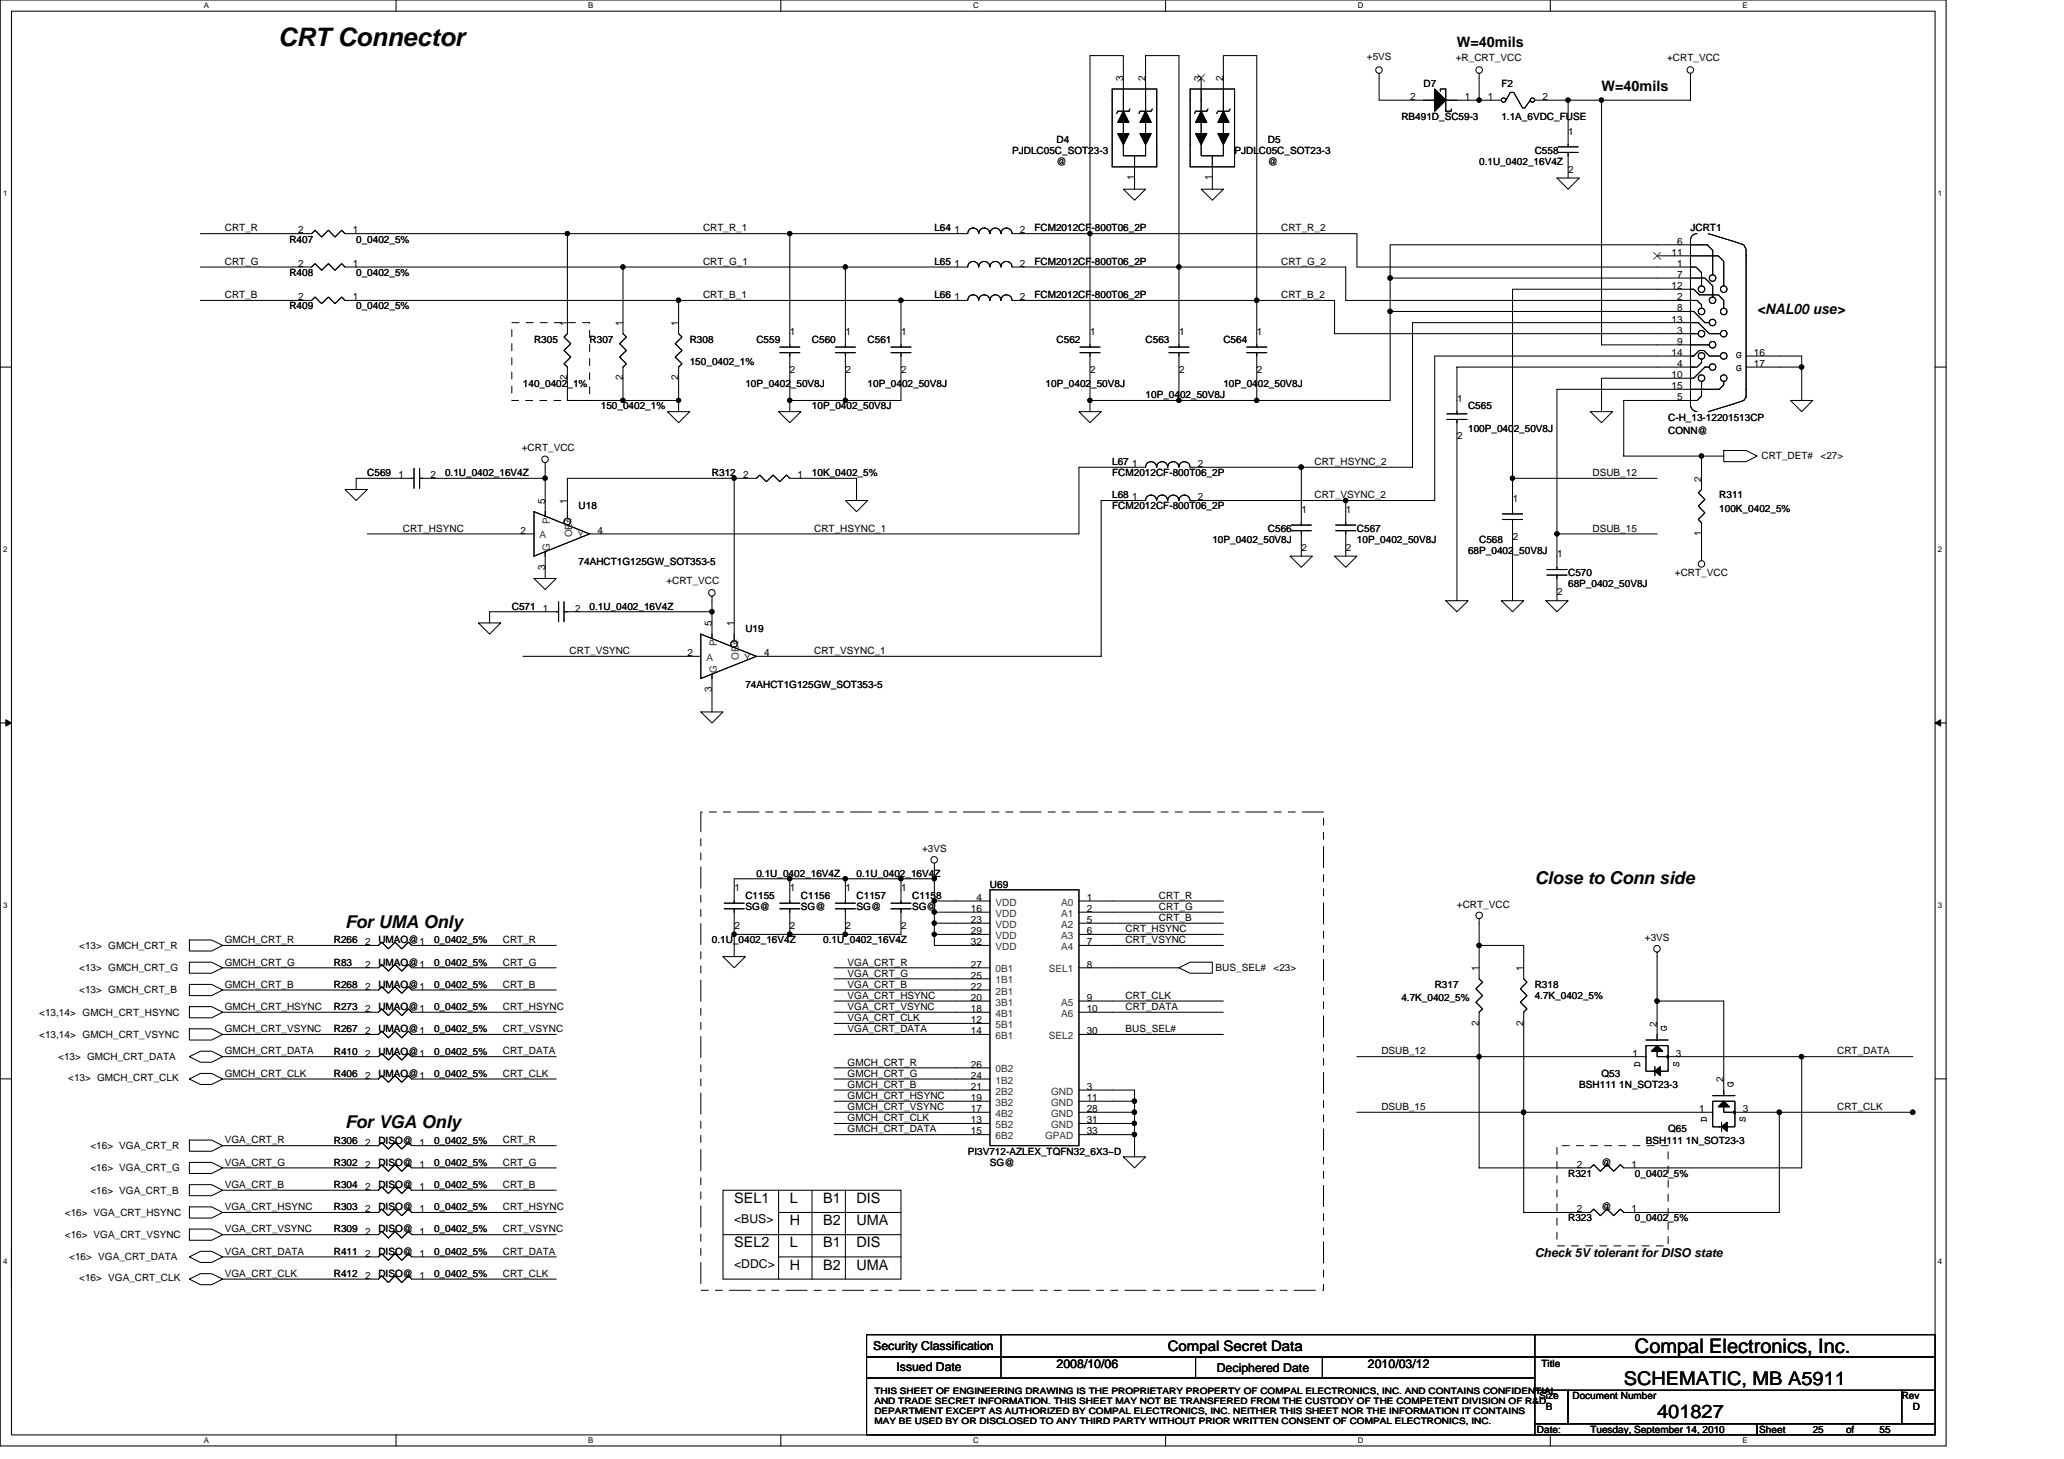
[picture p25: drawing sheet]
<svg xmlns="http://www.w3.org/2000/svg" width="297mm" height="210mm" viewBox="0 0 297 210" stroke-linecap="round" stroke-linejoin="round" font-family="sans-serif">
<defs><g id="words">
<text font-size="3.7" x="40" y="6.6">CRT Connector</text>
<text font-size="2.9" x="235.3" y="194.6">Compal Electronics, Inc.</text>
<g font-size="2.7">
<text x="233.7" y="199.3">SCHEMATIC, MB A5911</text>
<text x="238.5" y="204.1">401827</text>
</g>
<g font-size="2.5">
<text x="220.9" y="127.1">Close to Conn side</text>
<text x="49.7" y="133.6">For UMA Only</text>
<text x="49.7" y="162.3">For VGA Only</text>
</g>
<g font-size="2.1">
<text x="209.7" y="6.7">W=40mils</text>
<text x="230.5" y="13.1">W=40mils</text>
<text x="252.9" y="45.1">&lt;NAL00 use&gt;</text>
<text x="105.7" y="173.1">SEL1</text>
<text x="113.7" y="173.1">L</text>
<text x="118.5" y="173.1">B1</text>
<text x="123.3" y="173.1">DIS</text>
<text x="105.7" y="179.5">SEL2</text>
<text x="113.7" y="176.3">H</text>
<text x="113.7" y="179.5">L</text>
<text x="118.5" y="176.3">B2</text>
<text x="118.5" y="179.5">B1</text>
<text x="123.3" y="176.3">UMA</text>
<text x="123.3" y="179.5">DIS</text>
<text x="113.7" y="182.7">H</text>
<text x="118.5" y="182.7">B2</text>
<text x="123.3" y="182.7">UMA</text>
<text x="168.1" y="194.4">Compal Secret Data</text>
</g>
<g font-size="1.8">
<text x="105.7" y="176">&lt;BUS&gt;</text>
<text x="105.7" y="182.4">&lt;DDC&gt;</text>
<text x="220.9" y="180.8">Check 5V tolerant for DISO state</text>
<text x="125.7" y="194.2">Security Classification</text>
<text x="129" y="197.3">Issued Date</text>
<text x="152.1" y="196.8">2008/10/06</text>
<text x="175.1" y="197.4">Deciphered Date</text>
<text x="196.9" y="196.8">2010/03/12</text>
</g>
<g font-size="1.4">
<text x="161.6" y="11.7" transform="rotate(-90 161.6 11.7)">3</text>
<text x="164.8" y="11.7" transform="rotate(-90 164.8 11.7)">2</text>
<text x="172.8" y="11.7" transform="rotate(-90 172.8 11.7)">3</text>
<text x="176" y="11.7" transform="rotate(-90 176 11.7)">2</text>
<text x="196.7" y="8.7">+5VS</text>
<text x="209.5" y="8.8">+R_CRT_VCC</text>
<text x="239.9" y="8.8">+CRT_VCC</text>
<text x="201.7" y="17.3">RB491D_SC59-3</text>
<text x="202.9" y="14.4">2</text>
<text x="204.9" y="12.5">D7</text>
<text x="210.8" y="14.4">1</text>
<text x="214.1" y="14.4">1</text>
<text x="216.1" y="12.5">F2</text>
<text x="216.1" y="17.3">1.1A_6VDC_FUSE</text>
<text x="222" y="14.4">2</text>
<text x="145.7" y="22.1">PJDLC05C_SOT23-3</text>
<text x="152.1" y="20.5">D4</text>
<text x="152.1" y="23.7">@</text>
<text x="177.7" y="22.1">PJDLC05C_SOT23-3</text>
<text x="182.5" y="20.5">D5</text>
<text x="182.5" y="23.7">@</text>
<text x="212.9" y="23.7">0.1U_0402_16V4Z</text>
<text x="220.9" y="22.1">C558</text>
<text x="225.7" y="19.4">1</text>
<text x="163.3" y="25.9" transform="rotate(-90 163.3 25.9)">1</text>
<text x="174.5" y="25.9" transform="rotate(-90 174.5 25.9)">1</text>
<text x="225.7" y="24.8">2</text>
<text x="32.4" y="33.3">CRT_R</text>
<text x="41.7" y="34.9">R407</text>
<text x="42.9" y="33.6">2</text>
<text x="50.8" y="33.6">1</text>
<text x="51.3" y="34.9">0_0402_5%</text>
<text x="101.2" y="33.3">CRT_R_1</text>
<text x="134.5" y="33.3">L64</text>
<text x="137.3" y="33.6">1</text>
<text x="146.8" y="33.6">2</text>
<text x="148.9" y="33.3">FCM2012CF-800T06_2P</text>
<text x="184.4" y="33.3">CRT_R_2</text>
<text x="241.4" y="35.2">6</text>
<text x="243.3" y="33.3">JCRT1</text>
<text x="32.4" y="38.1">CRT_G</text>
<text x="41.7" y="39.7">R408</text>
<text x="42.9" y="38.4">2</text>
<text x="50.8" y="38.4">1</text>
<text x="51.3" y="39.7">0_0402_5%</text>
<text x="101.2" y="38.1">CRT_G_1</text>
<text x="134.5" y="38.1">L65</text>
<text x="137.3" y="38.4">1</text>
<text x="146.8" y="38.4">2</text>
<text x="148.9" y="38.1">FCM2012CF-800T06_2P</text>
<text x="184.4" y="38.1">CRT_G_2</text>
<text x="240.6" y="36.8">11</text>
<text x="240.6" y="41.6">12</text>
<text x="241.4" y="38.4">1</text>
<text x="241.4" y="40">7</text>
<text x="32.4" y="42.9">CRT_B</text>
<text x="41.7" y="44.5">R409</text>
<text x="42.9" y="43.2">2</text>
<text x="50.8" y="43.2">1</text>
<text x="51.3" y="44.5">0_0402_5%</text>
<text x="81.6" y="46.9" transform="rotate(-90 81.6 46.9)">1</text>
<text x="89.6" y="46.9" transform="rotate(-90 89.6 46.9)">1</text>
<text x="97.6" y="46.9" transform="rotate(-90 97.6 46.9)">1</text>
<text x="101.2" y="42.9">CRT_B_1</text>
<text x="134.5" y="42.9">L66</text>
<text x="137.3" y="43.2">1</text>
<text x="146.8" y="43.2">2</text>
<text x="148.9" y="42.9">FCM2012CF-800T06_2P</text>
<text x="184.4" y="42.9">CRT_B_2</text>
<text x="240.6" y="46.4">13</text>
<text x="241.4" y="43.2">2</text>
<text x="241.4" y="44.8">8</text>
<text x="241.4" y="48">3</text>
<text x="76.9" y="49.3">R305</text>
<text x="84.9" y="49.3">R307</text>
<text x="99.3" y="49.3">R308</text>
<text x="99.3" y="52.5">150_0402_1%</text>
<text x="108.9" y="49.3">C559</text>
<text x="113.7" y="48.2">1</text>
<text x="113.7" y="53.6">2</text>
<text x="116.9" y="49.3">C560</text>
<text x="121.7" y="48.2">1</text>
<text x="121.7" y="53.6">2</text>
<text x="124.9" y="49.3">C561</text>
<text x="129.7" y="48.2">1</text>
<text x="129.7" y="53.6">2</text>
<text x="152.1" y="49.3">C562</text>
<text x="156.9" y="48.2">1</text>
<text x="156.9" y="53.6">2</text>
<text x="164.9" y="49.3">C563</text>
<text x="169.7" y="48.2">1</text>
<text x="169.7" y="53.6">2</text>
<text x="176.1" y="49.3">C564</text>
<text x="180.9" y="48.2">1</text>
<text x="180.9" y="53.6">2</text>
<text x="240.6" y="51.2">14</text>
<text x="241.4" y="49.6">9</text>
<text x="241.4" y="52.8">4</text>
<text x="249.8" y="51.6">G</text>
<text x="249.8" y="53.3">G</text>
<text x="252.4" y="51.2">16</text>
<text x="252.4" y="52.8">17</text>
<text x="75.3" y="55.7">140_0402_1%</text>
<text x="81.6" y="54.7" transform="rotate(-90 81.6 54.7)">2</text>
<text x="86.5" y="58.9">150_0402_1%</text>
<text x="89.6" y="54.7" transform="rotate(-90 89.6 54.7)">2</text>
<text x="97.6" y="54.7" transform="rotate(-90 97.6 54.7)">2</text>
<text x="107.3" y="55.7">10P_0402_50V8J</text>
<text x="116.9" y="58.9">10P_0402_50V8J</text>
<text x="124.9" y="55.7">10P_0402_50V8J</text>
<text x="150.5" y="55.7">10P_0402_50V8J</text>
<text x="164.9" y="57.3">10P_0402_50V8J</text>
<text x="176.1" y="55.7">10P_0402_50V8J</text>
<text x="209.7" y="57.8">1</text>
<text x="211.3" y="58.9">C565</text>
<text x="240.6" y="54.4">10</text>
<text x="240.6" y="56">15</text>
<text x="241.4" y="57.6">5</text>
<text x="75.1" y="64.8">+CRT_VCC</text>
<text x="209.7" y="63.2">2</text>
<text x="211.3" y="62.1">100P_0402_50V8J</text>
<text x="240.1" y="60.5">C-H_13-12201513CP</text>
<text x="240.1" y="62.4">CONN@</text>
<text x="52.8" y="68.5">C569</text>
<text x="57.3" y="68.8">1</text>
<text x="62" y="68.8">2</text>
<text x="64" y="68.5">0.1U_0402_16V4Z</text>
<text x="102.5" y="68.5">R312</text>
<text x="106.9" y="68.8">2</text>
<text x="114.8" y="68.8">1</text>
<text x="116.9" y="68.5">10K_0402_5%</text>
<text x="160.1" y="66.9">L67</text>
<text x="160.1" y="68.5">FCM2012CF-800T06_2P</text>
<text x="160.1" y="71.7">L68</text>
<text x="162.9" y="67.2">1</text>
<text x="162.9" y="72">1</text>
<text x="172.4" y="67.2">2</text>
<text x="172.4" y="72">2</text>
<text x="189.2" y="66.9">CRT_HSYNC_2</text>
<text x="189.2" y="71.7">CRT_VSYNC_2</text>
<text x="229.2" y="68.5">DSUB_12</text>
<text x="244.9" y="69.3" transform="rotate(-90 244.9 69.3)">2</text>
<text x="247.4" y="71.7">R311</text>
<text x="253.5" y="66.1">CRT_DET#</text>
<text x="262" y="66.1">&lt;27&gt;</text>
<text x="58" y="76.5">CRT_HSYNC</text>
<text x="74.9" y="76.8">2</text>
<text x="78.4" y="72.5" transform="rotate(-90 78.4 72.5)">5</text>
<text x="81.6" y="72.5" transform="rotate(-90 81.6 72.5)">1</text>
<text x="83.3" y="73.3">U18</text>
<text x="86" y="76.8">4</text>
<text x="117.2" y="76.5">CRT_HSYNC_1</text>
<text x="160.1" y="73.3">FCM2012CF-800T06_2P</text>
<text x="182.5" y="76.5">C566</text>
<text x="187.3" y="73.8">1</text>
<text x="193.7" y="73.8">1</text>
<text x="195.3" y="76.5">C567</text>
<text x="217.7" y="72.2">1</text>
<text x="217.7" y="77.6">2</text>
<text x="229.2" y="76.5">DSUB_15</text>
<text x="244.9" y="77.2" transform="rotate(-90 244.9 77.2)">1</text>
<text x="247.4" y="73.6">100K_0402_5%</text>
<text x="78.4" y="81.9" transform="rotate(-90 78.4 81.9)">3</text>
<text x="83.3" y="81.3">74AHCT1G125GW_SOT353-5</text>
<text x="174.5" y="78.1">10P_0402_50V8J</text>
<text x="187.3" y="79.2">2</text>
<text x="193.7" y="79.2">2</text>
<text x="195.3" y="78.1">10P_0402_50V8J</text>
<text x="211.3" y="79.7">68P_0402_50V8J</text>
<text x="212.9" y="78.1">C568</text>
<text x="224.1" y="80.2">1</text>
<text x="225.7" y="82.9">C570</text>
<text x="241" y="82.9">+CRT_VCC</text>
<text x="73.7" y="87.7">C571</text>
<text x="78.1" y="88">1</text>
<text x="82.8" y="88">2</text>
<text x="84.9" y="87.7">0.1U_0402_16V4Z</text>
<text x="95.9" y="84">+CRT_VCC</text>
<text x="224.1" y="85.6">2</text>
<text x="225.7" y="84.5">68P_0402_50V8J</text>
<text x="82" y="94.1">CRT_VSYNC</text>
<text x="98.9" y="94.4">2</text>
<text x="102.4" y="90.1" transform="rotate(-90 102.4 90.1)">5</text>
<text x="105.6" y="90.1" transform="rotate(-90 105.6 90.1)">1</text>
<text x="107.3" y="90.9">U19</text>
<text x="110" y="94.4">4</text>
<text x="117.2" y="94.1">CRT_VSYNC_1</text>
<text x="102.4" y="99.5" transform="rotate(-90 102.4 99.5)">3</text>
<text x="107.3" y="98.9">74AHCT1G125GW_SOT353-5</text>
<text x="132.7" y="122.6">+3VS</text>
<text x="105.7" y="128.2">1</text>
<text x="107.3" y="129.3">C1155</text>
<text x="107.3" y="130.9">SG@</text>
<text x="108.9" y="126.1">0.1U_0402_16V4Z</text>
<text x="113.7" y="128.2">1</text>
<text x="115.3" y="129.3">C1156</text>
<text x="115.3" y="130.9">SG@</text>
<text x="121.7" y="128.2">1</text>
<text x="123.3" y="126.1">0.1U_0402_16V4Z</text>
<text x="123.3" y="129.3">C1157</text>
<text x="123.3" y="130.9">SG@</text>
<text x="129.7" y="128.2">1</text>
<text x="131.3" y="129.3">C1158</text>
<text x="131.3" y="130.9">SG@</text>
<text x="139.7" y="131.2">16</text>
<text x="140.5" y="129.6">4</text>
<text x="142.5" y="127.7">U69</text>
<text x="156.4" y="129.6">1</text>
<text x="156.4" y="131.2">2</text>
<text x="166.8" y="129.3">CRT_R</text>
<text x="166.8" y="130.9">CRT_G</text>
<text x="209.7" y="130.6">+CRT_VCC</text>
<text x="11.4" y="136.5">&lt;13&gt; GMCH_CRT_R</text>
<text x="32.4" y="135.7">GMCH_CRT_R</text>
<text x="48" y="135.7">R266</text>
<text x="52.5" y="136">2</text>
<text x="54.5" y="135.7">UMAO@1</text>
<text x="62.5" y="135.7">0_0402_5%</text>
<text x="72.4" y="135.7">CRT_R</text>
<text x="102.5" y="135.7">0.1U_0402_16V4Z</text>
<text x="105.7" y="133.6">2</text>
<text x="113.7" y="133.6">2</text>
<text x="118.5" y="135.7">0.1U_0402_16V4Z</text>
<text x="121.7" y="133.6">2</text>
<text x="129.7" y="133.6">2</text>
<text x="139.7" y="136">32</text>
<text x="139.7" y="132.8">23</text>
<text x="139.7" y="134.4">29</text>
<text x="156.4" y="132.8">5</text>
<text x="156.4" y="134.4">6</text>
<text x="156.4" y="136">7</text>
<text x="162" y="134.1">CRT_HSYNC</text>
<text x="162" y="135.7">CRT_VSYNC</text>
<text x="166.8" y="132.5">CRT_B</text>
<text x="236.7" y="135.4">+3VS</text>
<text x="11.4" y="139.7">&lt;13&gt; GMCH_CRT_G</text>
<text x="11.4" y="142.9">&lt;13&gt; GMCH_CRT_B</text>
<text x="32.4" y="138.9">GMCH_CRT_G</text>
<text x="32.4" y="142.1">GMCH_CRT_B</text>
<text x="48" y="142.1">R268</text>
<text x="48" y="138.9">R83</text>
<text x="52.5" y="142.4">2</text>
<text x="52.5" y="139.2">2</text>
<text x="54.5" y="142.1">UMAO@1</text>
<text x="54.5" y="138.9">UMAO@1</text>
<text x="62.5" y="142.1">0_0402_5%</text>
<text x="62.5" y="138.9">0_0402_5%</text>
<text x="72.4" y="138.9">CRT_G</text>
<text x="72.4" y="142.1">CRT_B</text>
<text x="122" y="138.9">VGA_CRT_R</text>
<text x="122" y="140.5">VGA_CRT_G</text>
<text x="122" y="142.1">VGA_CRT_B</text>
<text x="122" y="143.7">VGA_CRT_HSYNC</text>
<text x="139.7" y="144">20</text>
<text x="139.7" y="139.2">27</text>
<text x="139.7" y="140.8">25</text>
<text x="139.7" y="142.4">22</text>
<text x="156.4" y="144">9</text>
<text x="156.4" y="139.2">8</text>
<text x="162" y="143.7">CRT_CLK</text>
<text x="174.9" y="139.7">BUS_SEL#</text>
<text x="183.3" y="139.7">&lt;23&gt;</text>
<text x="206.5" y="142.1">R317</text>
<text x="212.8" y="139.7" transform="rotate(-90 212.8 139.7)">1</text>
<text x="219.3" y="139.7" transform="rotate(-90 219.3 139.7)">1</text>
<text x="220.9" y="142.1">R318</text>
<text x="220.9" y="143.7">4.7K_0402_5%</text>
<text x="5.6" y="146.1">&lt;13,14&gt; GMCH_CRT_HSYNC</text>
<text x="5.6" y="149.3">&lt;13,14&gt; GMCH_CRT_VSYNC</text>
<text x="32.4" y="145.3">GMCH_CRT_HSYNC</text>
<text x="32.4" y="148.5">GMCH_CRT_VSYNC</text>
<text x="48" y="148.5">R267</text>
<text x="48" y="145.3">R273</text>
<text x="52.5" y="148.8">2</text>
<text x="52.5" y="145.6">2</text>
<text x="54.5" y="148.5">UMAO@1</text>
<text x="54.5" y="145.3">UMAO@1</text>
<text x="62.5" y="148.5">0_0402_5%</text>
<text x="62.5" y="145.3">0_0402_5%</text>
<text x="72.4" y="145.3">CRT_HSYNC</text>
<text x="72.4" y="148.5">CRT_VSYNC</text>
<text x="122" y="148.5">VGA_CRT_DATA</text>
<text x="122" y="146.9">VGA_CRT_CLK</text>
<text x="122" y="145.3">VGA_CRT_VSYNC</text>
<text x="139.7" y="145.6">18</text>
<text x="139.7" y="147.2">12</text>
<text x="139.7" y="148.8">14</text>
<text x="156.4" y="145.6">10</text>
<text x="156.4" y="148.8">30</text>
<text x="162" y="145.3">CRT_DATA</text>
<text x="162" y="148.5">BUS_SEL#</text>
<text x="201.7" y="144">4.7K_0402_5%</text>
<text x="212.8" y="147.6" transform="rotate(-90 212.8 147.6)">2</text>
<text x="219.3" y="147.6" transform="rotate(-90 219.3 147.6)">2</text>
<text x="238.5" y="147.7" transform="rotate(-90 238.5 147.7)">2</text>
<text x="239.9" y="148.4" transform="rotate(-90 239.9 148.4)">G</text>
<text x="8.4" y="152.5">&lt;13&gt; GMCH_CRT_DATA</text>
<text x="9.8" y="155.6">&lt;13&gt; GMCH_CRT_CLK</text>
<text x="32.4" y="151.7">GMCH_CRT_DATA</text>
<text x="32.4" y="154.9">GMCH_CRT_CLK</text>
<text x="48" y="154.9">R406</text>
<text x="48" y="151.7">R410</text>
<text x="52.5" y="155.2">2</text>
<text x="52.5" y="152">2</text>
<text x="54.5" y="154.9">UMAO@1</text>
<text x="54.5" y="151.7">UMAO@1</text>
<text x="62.5" y="154.9">0_0402_5%</text>
<text x="62.5" y="151.7">0_0402_5%</text>
<text x="72.4" y="154.9">CRT_CLK</text>
<text x="72.4" y="151.7">CRT_DATA</text>
<text x="122" y="153.3">GMCH_CRT_R</text>
<text x="122" y="154.9">GMCH_CRT_G</text>
<text x="139.7" y="153.6">26</text>
<text x="139.7" y="155.2">24</text>
<text x="198.8" y="151.7">DSUB_12</text>
<text x="230.5" y="154.9">Q53</text>
<text x="234.9" y="152">1</text>
<text x="236" y="153.5" transform="rotate(-90 236 153.5)">D</text>
<text x="241.2" y="152">3</text>
<text x="241.6" y="153.5" transform="rotate(-90 241.6 153.5)">S</text>
<text x="248" y="155.7" transform="rotate(-90 248 155.7)">2</text>
<text x="264.4" y="151.7">CRT_DATA</text>
<text x="122" y="159.7">GMCH_CRT_VSYNC</text>
<text x="122" y="158.1">GMCH_CRT_HSYNC</text>
<text x="122" y="156.5">GMCH_CRT_B</text>
<text x="122" y="161.3">GMCH_CRT_CLK</text>
<text x="139.7" y="160">17</text>
<text x="139.7" y="158.4">19</text>
<text x="139.7" y="161.6">13</text>
<text x="139.7" y="156.8">21</text>
<text x="156.4" y="156.8">3</text>
<text x="156.4" y="161.6">31</text>
<text x="156.4" y="158.4">11</text>
<text x="156.4" y="160">28</text>
<text x="198.8" y="159.7">DSUB_15</text>
<text x="227.3" y="156.5">BSH111 1N_SOT23-3</text>
<text x="244.6" y="160">1</text>
<text x="245.6" y="161.5" transform="rotate(-90 245.6 161.5)">D</text>
<text x="249.5" y="156.4" transform="rotate(-90 249.5 156.4)">G</text>
<text x="250.8" y="160">3</text>
<text x="251.2" y="161.5" transform="rotate(-90 251.2 161.5)">S</text>
<text x="264.4" y="159.7">CRT_CLK</text>
<text x="13" y="165.3">&lt;16&gt; VGA_CRT_R</text>
<text x="32.4" y="167.7">VGA_CRT_G</text>
<text x="32.4" y="164.5">VGA_CRT_R</text>
<text x="48" y="164.5">R306</text>
<text x="48" y="167.7">R302</text>
<text x="52.5" y="164.8">2</text>
<text x="52.5" y="168">2</text>
<text x="54.5" y="164.5">DISO@ 1</text>
<text x="54.5" y="167.7">DISO@ 1</text>
<text x="62.5" y="164.5">0_0402_5%</text>
<text x="62.5" y="167.7">0_0402_5%</text>
<text x="72.4" y="164.5">CRT_R</text>
<text x="72.4" y="167.7">CRT_G</text>
<text x="122" y="162.9">GMCH_CRT_DATA</text>
<text x="139.3" y="166.1">PI3V712-AZLEX_TQFN32_6X3~D</text>
<text x="139.7" y="163.2">15</text>
<text x="142.5" y="167.7">SG@</text>
<text x="156.4" y="163.2">33</text>
<text x="226.9" y="168">2</text>
<text x="230.5" y="167.7">@</text>
<text x="234.8" y="168">1</text>
<text x="236.9" y="164.5">BSH111 1N_SOT23-3</text>
<text x="240.1" y="162.9">Q65</text>
<text x="13" y="168.5">&lt;16&gt; VGA_CRT_G</text>
<text x="13" y="171.7">&lt;16&gt; VGA_CRT_B</text>
<text x="32.4" y="170.9">VGA_CRT_B</text>
<text x="48" y="170.9">R304</text>
<text x="52.5" y="171.2">2</text>
<text x="54.5" y="170.9">DISO@ 1</text>
<text x="62.5" y="170.9">0_0402_5%</text>
<text x="72.4" y="170.9">CRT_B</text>
<text x="225.7" y="169.3">R321</text>
<text x="235.3" y="169.3">0_0402_5%</text>
<text x="9.3" y="174.9">&lt;16&gt; VGA_CRT_HSYNC</text>
<text x="9.3" y="178.1">&lt;16&gt; VGA_CRT_VSYNC</text>
<text x="32.4" y="174.1">VGA_CRT_HSYNC</text>
<text x="32.4" y="177.3">VGA_CRT_VSYNC</text>
<text x="48" y="177.3">R309</text>
<text x="48" y="174.1">R303</text>
<text x="52.5" y="177.6">2</text>
<text x="52.5" y="174.4">2</text>
<text x="54.5" y="177.3">DISO@ 1</text>
<text x="54.5" y="174.1">DISO@ 1</text>
<text x="62.5" y="177.3">0_0402_5%</text>
<text x="62.5" y="174.1">0_0402_5%</text>
<text x="72.4" y="174.1">CRT_HSYNC</text>
<text x="72.4" y="177.3">CRT_VSYNC</text>
<text x="225.7" y="175.7">R323</text>
<text x="226.9" y="174.4">2</text>
<text x="230.5" y="174.1">@</text>
<text x="234.8" y="174.4">1</text>
<text x="235.3" y="175.7">0_0402_5%</text>
<text x="10" y="181.3">&lt;16&gt; VGA_CRT_DATA</text>
<text x="11.4" y="184.4">&lt;16&gt; VGA_CRT_CLK</text>
<text x="32.4" y="180.5">VGA_CRT_DATA</text>
<text x="32.4" y="183.7">VGA_CRT_CLK</text>
<text x="48" y="183.7">R412</text>
<text x="48" y="180.5">R411</text>
<text x="52.5" y="184">2</text>
<text x="52.5" y="180.8">2</text>
<text x="54.5" y="183.7">DISO@ 1</text>
<text x="54.5" y="180.5">DISO@ 1</text>
<text x="62.5" y="183.7">0_0402_5%</text>
<text x="62.5" y="180.5">0_0402_5%</text>
<text x="72.4" y="180.5">CRT_DATA</text>
<text x="72.4" y="183.7">CRT_CLK</text>
<text x="221.8" y="196.7">Title</text>
<text x="221.5" y="201.3">Size</text>
<text x="222.5" y="202.9">B</text>
<text x="226.3" y="201.3">Document Number</text>
<text x="273.7" y="201.3">Rev</text>
<text x="275.3" y="202.9">D</text>
<text x="221.2" y="206.1">Date:</text>
<text x="228.9" y="206.1">Tuesday, September 14, 2010</text>
<text x="253.2" y="206.1">Sheet</text>
<text x="260.9" y="206.1">25</text>
<text x="265.7" y="206.1">of</text>
<text x="270.5" y="206.1">55</text>
</g>
<g font-size="1.4" fill="#333">
<text x="77.7" y="77.5">A</text>
<text x="79.1" y="75.4" transform="rotate(-90 79.1 75.4)">P</text>
<text x="82.3" y="77.3" transform="rotate(-90 82.3 77.3)">OE#</text>
<text x="83.1" y="77.5">Y</text>
<text x="79.1" y="79.2" transform="rotate(-90 79.1 79.2)">G</text>
<text x="101.7" y="95.1">A</text>
<text x="103.1" y="93" transform="rotate(-90 103.1 93)">P</text>
<text x="106.3" y="94.9" transform="rotate(-90 106.3 94.9)">OE#</text>
<text x="107.1" y="95.1">Y</text>
<text x="103.1" y="96.8" transform="rotate(-90 103.1 96.8)">G</text>
<text x="143.3" y="130.3">VDD</text>
<text x="143.3" y="131.9">VDD</text>
<text x="152.7" y="130.3">A0</text>
<text x="152.7" y="131.9">A1</text>
<text x="143.3" y="136.7">VDD</text>
<text x="143.3" y="133.5">VDD</text>
<text x="143.3" y="135.1">VDD</text>
<text x="152.7" y="133.5">A2</text>
<text x="152.7" y="135.1">A3</text>
<text x="152.7" y="136.7">A4</text>
<text x="143.3" y="139.9">0B1</text>
<text x="143.3" y="141.5">1B1</text>
<text x="143.3" y="143.1">2B1</text>
<text x="151" y="139.9">SEL1</text>
<text x="143.3" y="146.3">4B1</text>
<text x="143.3" y="144.7">3B1</text>
<text x="143.3" y="147.9">5B1</text>
<text x="143.3" y="149.5">6B1</text>
<text x="151" y="149.5">SEL2</text>
<text x="152.7" y="144.7">A5</text>
<text x="152.7" y="146.3">A6</text>
<text x="143.3" y="154.3">0B2</text>
<text x="143.3" y="155.9">1B2</text>
<text x="143.3" y="160.7">4B2</text>
<text x="143.3" y="159.1">3B2</text>
<text x="143.3" y="157.5">2B2</text>
<text x="151.3" y="157.5">GND</text>
<text x="151.3" y="159.1">GND</text>
<text x="151.3" y="160.7">GND</text>
<text x="143.3" y="162.3">5B2</text>
<text x="143.3" y="163.9">6B2</text>
<text x="150.4" y="163.9">GPAD</text>
<text x="151.3" y="162.3">GND</text>
</g>
<g font-size="1.3">
<text x="125.8" y="200.5">THIS SHEET OF ENGINEERING DRAWING IS THE PROPRIETARY PROPERTY OF COMPAL ELECTRONICS, INC. AND CONTAINS CONFIDENTIAL</text>
<text x="125.8" y="202">AND TRADE SECRET INFORMATION. THIS SHEET MAY NOT BE TRANSFERED FROM THE CUSTODY OF THE COMPETENT DIVISION OF R&amp;D</text>
<text x="125.8" y="203.5">DEPARTMENT EXCEPT AS AUTHORIZED BY COMPAL ELECTRONICS, INC. NEITHER THIS SHEET NOR THE INFORMATION IT CONTAINS</text>
<text x="125.8" y="204.9">MAY BE USED BY OR DISCLOSED TO ANY THIRD PARTY WITHOUT PRIOR WRITTEN CONSENT OF COMPAL ELECTRONICS, INC.</text>
</g>
<g font-size="1.1">
<text x="29.3" y="1.2">A</text>
<text x="84.7" y="1.2">B</text>
<text x="140" y="1.2">C</text>
<text x="195.4" y="1.2">D</text>
<text x="250.8" y="1.2">E</text>
<text x=".4" y="28.2">1</text>
<text x="278.9" y="28.2">1</text>
<text x=".4" y="79.4">2</text>
<text x="278.9" y="79.4">2</text>
<text x=".4" y="130.6">3</text>
<text x="278.9" y="130.6">3</text>
<text x=".4" y="181.8">4</text>
<text x="278.9" y="181.8">4</text>
<text x="29.3" y="207.6">A</text>
<text x="84.7" y="207.6">B</text>
<text x="140" y="207.6">C</text>
<text x="195.4" y="207.6">D</text>
<text x="250.8" y="207.6">E</text>
</g>
</g></defs>
<path d="M0 0h280.1v208h-280.1zM1.6 1.6h276.9v204.8h-276.9z" fill="none" stroke="#000" stroke-width=".15"/>
<g fill="#fff">
<path d="M29.3 .2h.8v1.2h-.8z"/>
<path d="M29.3 206.6h.8v1.3h-.8z"/>
</g>
<path d="M57 0v1.6M57 206.4v1.6" fill="none" stroke="#000" stroke-width=".15"/>
<g fill="#fff">
<path d="M84.7 .2h.7v1.2h-.7z"/>
<path d="M84.7 206.6h.7v1.3h-.7z"/>
</g>
<path d="M112.4 0v1.6M112.4 206.4v1.6" fill="none" stroke="#000" stroke-width=".15"/>
<g fill="#fff">
<path d="M140 .2h.8v1.2h-.8z"/>
<path d="M140 206.6h.8v1.3h-.8z"/>
</g>
<path d="M167.7 0v1.6M167.7 206.4v1.6" fill="none" stroke="#000" stroke-width=".15"/>
<g fill="#fff">
<path d="M195.4 .2h.8v1.2h-.8z"/>
<path d="M195.4 206.6h.8v1.3h-.8z"/>
</g>
<path d="M223.1 0v1.6M223.1 206.4v1.6" fill="none" stroke="#000" stroke-width=".15"/>
<g fill="#fff">
<path d="M250.8 .2h.7v1.2h-.7z"/>
<path d="M250.8 206.6h.7v1.3h-.7z"/>
<path d="M.4 27.2h.7v1.3h-.7z"/>
<path d="M278.9 27.2h.6v1.3h-.6z"/>
<path d="M.4 78.4h.7v1.3h-.7z"/>
<path d="M278.9 78.4h.6v1.3h-.6z"/>
</g>
<path d="M0 52.8h1.6M278.5 52.8h1.6" fill="none" stroke="#000" stroke-width=".15"/>
<g fill="#fff">
<path d="M.4 129.6h.7v1.3h-.7z"/>
<path d="M278.9 129.6h.6v1.3h-.6z"/>
</g>
<path d="M0 104h1.6M278.5 104h1.6" fill="none" stroke="#000" stroke-width=".15"/>
<path d="M.8 103.5l.8 .5-.8 .5zM278.5 104l.8-.5v1z" fill="#000" stroke="#000" stroke-width=".14"/>
<g fill="#fff">
<path d="M.4 180.8h.7v1.3h-.7z"/>
<path d="M278.9 180.8h.6v1.3h-.6z"/>
</g>
<g fill="none" stroke="#000" stroke-width=".15">
<path d="M160.1 12.8h6.4v11.2h-6.4zM161.7 16v-8h-4.8v41.9M161.7 17.6v1.6M162.6 15.7l-.1 .3h-1.6l-.2 .3M164.9 16v-8h4.8v41.9M164.9 17.6v1.6M165.8 15.7l-.1 .3h-1.6l-.2 .3M171.3 12.8h6.4v11.2h-6.4zM172.9 11.2v4.8M172.9 17.6v1.6M173.8 15.7l-.1 .3h-1.6l-.2 .3M176.1 16v-8h4.8v35.2h11.2v4.8h52.3"/>
<path d="M176.1 17.6v1.6M177 15.7l-.1 .3h-1.6l-.2 .3M198.5 10.6v3.8h8M207.3 13.1v-.3h.8v3.2h.8v-.3M208.1 14.4h8M212.9 10.6v3.8M216.7 14.4l.7-1.1h.4l1.3 2.2h.3l.8-1.1M225.7 14.4v6.7M230.5 14.4v35.2h15.5M243.3 10.6v3.8h-22.4M28.8 38.4h16l.5-.5 1 1 1-1 .9 1 1-1 .5 .5h89.6M81.7 33.6v14.4l-.5 .5 .9 .9-.9 1 .9 1-.9 .9 .5 .5v4.8h16"/>
<path d="M89.7 38.4v9.6l.4 .5-.9 .9 .9 1-.9 1 .9 .9-.4 .5v4.8M113.7 33.6v16.3M121.7 38.4v11.5M139.3 38.4a.78 .78 0 0 1 .8-.8 .78 .78 0 0 1 .7 .8 .8 .8 0 0 1 .8-.8 .8 .8 0 0 1 .8 .8M142.4 33.6a.8 .8 0 0 0-.8-.8 .8 .8 0 0 0-.8 .8 .78 .78 0 0 0-.8-.8 .78 .78 0 0 0-.7 .8h-89.6l-.5-.5-1 1-.9-1-1 1-1-1-.5 .5h-16M142.5 38.4a.78 .78 0 0 1 .8-.8 .78 .78 0 0 1 .7 .8M142.5 33.6a.78 .78 0 0 1 .8-.8 .78 .78 0 0 1 .7 .8M144.1 38.4a.79 .79 0 0 1 .8-.8 .79 .79 0 0 1 .7 .8M144.1 33.6a.79 .79 0 0 1 .8-.8 .79 .79 0 0 1 .7 .8M145.7 33.6h49.6v4.8h48.8l.8 .8v1.9M145.7 38.4h48v4.8h50.5l.7 .7v.4M161.7 20.8v1.6h3.2v-1.6"/>
<path d="M161.7 27.2h3.2l-1.6 1.6zM163.3 22.4v4.8M172.9 27.2h3.2l-1.6 1.6zM172.9 20.8v1.6h3.2v-1.6M174.5 22.4v4.8M224.1 25.6h3.2l-1.6 1.6zM224.2 21.9h2.9M224.2 21.1h2.9M225.7 21.9v3.7M238.5 36.8h8.8l.8 .8v3.5M243.3 34.6v23.7M244.2 33.6a.93 .93 0 0 0-.9 .9"/>
<path d="M245.8 33.6l5.1 1.6 .4 .7v21.2l-.4 .5-5.1 1.6M246.5 39.5v-3.5l-.8-.8h-45.6v22.4h-43.2M96.1 59.2h3.2l-1.6 1.6zM97.7 43.2v4.8l.4 .5-.9 .9 .9 1-.9 1 .9 .9-.4 .5v6.4M112.1 59.2h3.2l-1.6 1.6zM112.2 50.7h2.9M112.2 49.9h2.9M113.7 50.7v8.5M120.2 50.7h2.9M120.2 49.9h2.9M121.7 50.7v6.9M128.2 50.7h2.9"/>
<path d="M128.2 49.9h2.9M129.7 50.7v6.9h-16M129.7 43.2v6.7M142.4 43.2a.8 .8 0 0 0-.8-.8 .8 .8 0 0 0-.8 .8 .78 .78 0 0 0-.7-.8 .78 .78 0 0 0-.8 .8h-89.6l-.5-.5-1 1-.9-1-1 1-1-1-.5 .5h-16M142.5 43.2a.78 .78 0 0 1 .8-.8 .78 .78 0 0 1 .7 .8M144.1 43.2a.79 .79 0 0 1 .8-.8 .79 .79 0 0 1 .7 .8M145.7 43.2h35.2v6.7M155.3 59.2h3.2l-1.6 1.6zM155.4 50.7h2.9M155.4 49.9h2.9M156.9 50.7v8.5M168.2 50.7h2.9"/>
<path d="M168.2 49.9h2.9M169.7 50.7v6.9M179.4 50.7h2.9M179.4 49.9h2.9M180.9 50.7v6.9M200.1 40h45.3l1.1 1.1v1.6M200.1 44.8h43.7l1.6 1.6h.6M208.2 59.5h2.9M228.9 59.2h3.2l-1.6 1.6zM243.3 58.2a.95 .95 0 0 0 .9 1M244.9 51.7v.5l-.7 .6h-34.5v6.7M244.9 54.9v2.1l-.7 .6h-10.5v8h14.4"/>
<path d="M246 52.8h-.6l-1.6 1.6h-13.3v4.8M247.6 51.2h-1.6l-.8-.8h-.6l-.8 .8h-37.3v20.8h-35.2M247.6 48h-1.6l-1.6-1.6h-41.1v20.8h-16M248.1 44.3v-1.1l-.8-.8h-2.7l-.8-.8h-26.1v32.3M248.1 54.9v.5l-.7 .6h-23.3v25.9M251.3 51.2h8v6.4M251.3 52.8h8M257.7 57.6h3.2l-1.6 1.6zM49.7 70.4h3.1l-1.5 1.6zM52.8 76.8h24.1M59.6 68.8h-8.3v1.6M59.6 67.4v2.9"/>
<path d="M60.4 68.8h18.1M60.4 67.4v2.9M76.9 73.6l8 3.2-8 3.2zM78.5 66.6v7.7M78.5 79.4v3.8M105.7 68.8v23.4M121.7 72h3.2l-1.6 1.6zM123.3 72v-3.2h-9.6l-.5-.5-1 1-.9-1-1 1-1-1-.4 .5h-27.2v5.8M166.5 67.2a.79 .79 0 0 0-.8-.8 .79 .79 0 0 0-.8 .8h-9.6v9.6h-70.4M166.5 72a.79 .79 0 0 0-.8-.8 .79 .79 0 0 0-.8 .8h-6.4v22.4h-49.6M166.5 67.2a.78 .78 0 0 1 .8-.8 .78 .78 0 0 1 .7 .8 .8 .8 0 0 1 .8-.8 .8 .8 0 0 1 .8 .8M166.5 72a.78 .78 0 0 1 .8-.8 .78 .78 0 0 1 .7 .8 .81 .81 0 0 1 .8-.8 .81 .81 0 0 1 .8 .8"/>
<path d="M169.7 67.2a.79 .79 0 0 1 .8-.8 .79 .79 0 0 1 .8 .8M169.7 72a.79 .79 0 0 1 .8-.8 .79 .79 0 0 1 .8 .8M171.3 67.2h16v8.3M185.8 76.3h2.9M185.8 75.5h2.9M187.3 76.3v3.7M192.2 76.3h2.9M192.2 75.5h2.9M193.7 72v3.5M193.7 76.3v3.7M208.2 60.3h2.9M209.7 60.3v26.1"/>
<path d="M216.2 74.7h2.9M216.2 73.9h2.9M217.7 68.8h20.8M217.7 74.7v11.7M224.1 76.8h14.4M244.9 65.6v4.8l-.5 .5 1 1-1 .9 1 1-1 .9 .5 .5v5.5M248.1 64.8h3.2l1.6 .8-1.6 .8h-3.2zM68.9 89.6h3.1l-1.5 1.6zM75.3 94.4h25.6M76.9 83.2h3.1l-1.5 1.6zM80.4 88h-9.9v1.6M80.4 86.6v2.9"/>
<path d="M81.2 88h21.3M81.2 86.6v2.9M100.9 91.2l8 3.2-8 3.2zM102.5 97v5.4M102.5 85.8v6.1M185.7 80h3.2l-1.6 1.6zM192.1 80h3.2l-1.6 1.6zM208.1 86.4h3.2l-1.6 1.6zM216.1 86.4h3.2l-1.6 1.6zM222.5 86.4h3.2l-1.6 1.6zM222.6 82.7h2.9M222.6 81.9h2.9"/>
<path d="M224.1 82.7v3.7M100.9 102.4h3.2l-1.6 1.6zM27.3 135.2h3.2l1.5 .8-1.5 .8h-3.2zM27.3 138.4h3.2l1.5 .8-1.5 .8h-3.2zM32 136h22.5l.4-.4 1 .9 1-.9 .9 .9 1-.9 .5 .4h20.7M80 139.2h-20.7l-.5-.5-1 1-.9-1-1 1-1-1-.4 .5h-22.5M104.1 137.6h3.2l-1.6 1.6zM104.2 130.7h2.9M104.2 129.9h2.9M105.7 130.7v6.9M112.2 130.7h2.9M112.2 129.9h2.9"/>
<path d="M113.7 126.4v3.5M113.7 130.7v3.7M120.1 139.2h22.4M120.2 130.7h2.9M120.2 129.9h2.9M121.7 126.4h8v3.5M121.7 126.4h-16v3.5M121.7 126.4v3.5M121.7 130.7v3.7M128.2 130.7h2.9M128.2 129.9h2.9M129.7 130.7v3.7h-24"/>
<path d="M129.7 126.4h4.8M134.5 134.4v1.6h8M134.5 129.6h8M134.5 131.2h8M134.5 132.8h8M134.5 124.2v10.2M142.5 128h12.8v36.8h-12.8zM142.5 134.4h-8M155.3 136h20.8M155.3 139.2h14.4M155.3 134.4h20.8M155.3 129.6h20.8"/>
<path d="M155.3 131.2h20.8M155.3 132.8h20.8M169.7 139.2l1.6-.8h3.2v1.6h-3.2zM212.9 136h6.4v4.8l.4 .5-.9 1 .9 .9-.9 1 .9 .9-.4 .5v28.8h9.6l.5-.5 .9 1 1-1 .9 1 1-1 .5 .5h22.4v-14.4M212.9 132.2v8.6l.5 .5-1 1 1 .9-1 1 1 .9-.5 .5v22.4h16l.5-.4 .9 .9 1-.9 .9 .9 1-.9 .5 .4h25.6v-16M238.5 137v12.6M0 155.2h1.6M27.3 141.6h3.2l1.5 .8-1.5 .8h-3.2zM27.3 144.8h3.2l1.5 .8-1.5 .8h-3.2zM27.3 148h3.2l1.5 .8-1.5 .8h-3.2zM27.3 152l1.5-.8h1.7l1.5 .8-1.5 .8h-1.7zM27.3 155.2l1.5-.8h1.7l1.5 .8-1.5 .8h-1.7z"/>
<path d="M32 155.2h22.5l.4-.5 1 1 1-1 .9 1 1-1 .5 .5h20.7M32 142.4h22.5l.4-.5 1 1 1-1 .9 1 1-1 .5 .5h20.7M32 148.8h22.5l.4-.4 1 .9 1-.9 .9 .9 1-.9 .5 .4h20.7M32 145.6h22.5l.4-.5 1 1 1-1 .9 1 1-1 .5 .5h20.7M32 152h22.5l.4-.4 1 .9 1-.9 .9 .9 1-.9 .5 .4h20.7M120.1 144h22.4M120.1 145.6h22.4M120.1 142.4h22.4M120.1 158.4h22.4M120.1 147.2h22.4M120.1 153.6h22.4M120.1 156.8h22.4"/>
<path d="M120.1 155.2h22.4M120.1 140.8h22.4M142.5 148.8h-22.4M155.3 144h20.8M155.3 156.8h8v9.6M155.3 145.6h20.8M155.3 148.8h20.8M155.3 158.4h8M195.3 152h41.6M236.9 152v2.1h1.3M236.9 149.6h3.2M238.2 153.5v1.2"/>
<path d="M238.5 151.2v.8h1.6v-1.6h-3.2v1.6M238.5 144h9.6v13.6M240.1 152v2.1h-1.2M240.1 151.9h-.2v.3h.2v-.2M240.1 152h35.2M246.5 157.6h3.2M248.1 159.2v.8h1.6v-1.6h-3.2v1.6M249.7 159.9h-.2v.3h.2v-.2M278.5 155.2h1.6M27.3 164h3.2l1.5 .8-1.5 .8h-3.2zM27.3 167.2h3.2l1.5 .8-1.5 .8h-3.2zM27.3 170.4h3.2l1.5 .8-1.5 .8h-3.2z"/>
<path d="M27.3 173.6h3.2l1.5 .8-1.5 .8h-3.2zM27.3 176.8h3.2l1.5 .8-1.5 .8h-3.2zM32 171.2h22.5l.4-.4 1 .9 1-.9 .9 .9 1-.9 .5 .4h20.7M32 177.6h22.5l.4-.5 1 1 1-1 .9 1 1-1 .5 .5h20.7M32 174.4h22.5l.4-.5 1 1 1-1 .9 1 1-1 .5 .5h20.7M32 164.8h22.5l.4-.4 1 .9 1-.9 .9 .9 1-.9 .5 .4h20.7M32 168h22.5l.4-.4 1 .9 1-.9 .9 .9 1-.9 .5 .4h20.7M104.1 171.2h25.6v12.8h-25.6zM104.1 177.6h25.6M112.1 174.4h17.6M112.1 171.2v12.8M116.9 171.2v12.8"/>
<path d="M120.1 160h22.4M120.1 163.2h22.4M120.1 161.6h22.4M121.7 171.2v12.8M155.3 160h8M155.3 161.6h8M155.3 163.2h8M161.7 166.4h3.2l-1.6 1.6zM195.3 160h51.2M246.5 160v2.1h1.3M247.8 161.5v1.3M249.7 160v2.1h-1.1"/>
<path d="M249.7 160h25.6M27.3 180.8l1.5-.8h1.7l1.5 .8-1.5 .8h-1.7zM27.3 184l1.5-.8h1.7l1.5 .8-1.5 .8h-1.7zM32 184h22.5l.4-.4 1 .9 1-.9 .9 .9 1-.9 .5 .4h20.7M32 180.8h22.5l.4-.4 1 .9 1-.9 .9 .9 1-.9 .5 .4h20.7M112.1 180.8h17.6M124.7 192h96.2v3.2h-96.2zM124.7 195.2h96.2v3.1h-96.2zM124.7 198.3h96.2v8.1h-96.2zM144.1 192v6.3M172.1 195.2v3.1M190.3 195.2v3.1"/>
<path d="M220.9 192h57.6v3.2h-57.6zM220.9 195.2h57.6v4.8h-57.6zM220.9 204.8h32v1.6h-32zM220.9 200h4.8v4.8h-4.8zM225.7 200h48v4.8h-48zM252.9 204.8h25.6v1.6h-25.6zM273.7 200h4.8v4.8h-4.8z"/>
<circle cx="198.5" cy="10.1" r=".47"/>
<circle cx="212.9" cy="10.1" r=".47"/>
<circle cx="216.4" cy="14.4" r=".31"/>
<circle cx="220.5" cy="14.4" r=".31"/>
<circle cx="243.3" cy="10.1" r=".47"/>
<circle cx="244.9" cy="41.6" r=".47"/>
<circle cx="244.9" cy="54.4" r=".47"/>
<circle cx="244.9" cy="44.8" r=".47"/>
<circle cx="244.9" cy="51.2" r=".47"/>
<circle cx="244.9" cy="48" r=".47"/>
<circle cx="246.5" cy="49.6" r=".47"/>
<circle cx="246.5" cy="46.4" r=".47"/>
<circle cx="246.5" cy="40" r=".47"/>
<circle cx="246.5" cy="52.8" r=".47"/>
<circle cx="246.5" cy="43.2" r=".47"/>
<circle cx="248.1" cy="41.6" r=".47"/>
<circle cx="248.1" cy="54.4" r=".47"/>
<circle cx="248.1" cy="44.8" r=".47"/>
<circle cx="248.1" cy="51.2" r=".47"/>
<circle cx="248.1" cy="48" r=".47"/>
<circle cx="78.4" cy="66.1" r=".47"/>
<circle cx="81.6" cy="75" r=".48"/>
<circle cx="102.4" cy="85.3" r=".47"/>
<circle cx="105.7" cy="92.6" r=".47"/>
<circle cx="244.9" cy="81.1" r=".47"/>
<circle cx="134.4" cy="123.7" r=".47"/>
<circle cx="212.9" cy="131.7" r=".47"/>
<circle cx="238.5" cy="136.5" r=".47"/>
</g>
<g fill="#000" stroke="#000" stroke-width=".15">
<path d="M161.7 16l.8 1.6h-1.6zM160.9 19.2h1.6l-.8 1.6zM164.9 16l.8 1.6h-1.6zM164.1 19.2h1.6l-.8 1.6zM172.9 16l.8 1.6h-1.6zM172.1 19.2h1.6l-.8 1.6zM176.1 16l.8 1.6h-1.6zM175.3 19.2h1.6l-.8 1.6zM206.5 12.8l1.6 1.6-1.6 1.6zM238.2 154.1l.7-.6v1.2zM238.5 150.4l.8 .8h-1.6zM248.1 158.4l.8 .8h-1.6z"/>
<path d="M247.8 162.1l.8-.6v1.3z"/>
<circle cx="212.9" cy="14.4" r=".31"/>
<circle cx="225.7" cy="14.4" r=".31"/>
<circle cx="230.5" cy="14.4" r=".31"/>
<circle cx="81.6" cy="33.6" r=".31"/>
<circle cx="89.6" cy="38.4" r=".31"/>
<circle cx="113.6" cy="33.6" r=".31"/>
<circle cx="121.6" cy="38.4" r=".31"/>
<circle cx="156.8" cy="33.6" r=".31"/>
<circle cx="169.7" cy="38.4" r=".31"/>
<circle cx="89.6" cy="57.6" r=".31"/>
<circle cx="97.6" cy="43.2" r=".32"/>
<circle cx="97.6" cy="57.6" r=".31"/>
<circle cx="113.6" cy="57.6" r=".31"/>
<circle cx="121.6" cy="57.6" r=".31"/>
<circle cx="129.6" cy="43.2" r=".32"/>
<circle cx="156.8" cy="57.6" r=".31"/>
<circle cx="169.7" cy="57.6" r=".31"/>
<circle cx="180.8" cy="43.2" r=".32"/>
<circle cx="180.9" cy="57.6" r=".31"/>
<circle cx="200.1" cy="40" r=".32"/>
<circle cx="200.1" cy="44.8" r=".31"/>
<circle cx="259.3" cy="52.8" r=".31"/>
<circle cx="78.4" cy="68.8" r=".31"/>
<circle cx="105.6" cy="68.8" r=".31"/>
<circle cx="187.3" cy="67.2" r=".32"/>
<circle cx="193.7" cy="72" r=".32"/>
<circle cx="217.7" cy="68.8" r=".31"/>
<circle cx="224.1" cy="76.8" r=".31"/>
<circle cx="244.9" cy="65.6" r=".31"/>
<circle cx="102.4" cy="88" r=".32"/>
<circle cx="105.6" cy="134.4" r=".31"/>
<circle cx="113.6" cy="134.4" r=".31"/>
<circle cx="113.6" cy="126.4" r=".31"/>
<circle cx="121.6" cy="126.4" r=".31"/>
<circle cx="121.6" cy="134.4" r=".31"/>
<circle cx="129.7" cy="126.4" r=".31"/>
<circle cx="134.4" cy="131.2" r=".32"/>
<circle cx="134.5" cy="132.8" r=".31"/>
<circle cx="134.5" cy="134.4" r=".31"/>
<circle cx="134.5" cy="129.6" r=".31"/>
<circle cx="134.5" cy="126.4" r=".31"/>
<circle cx="212.9" cy="136" r=".32"/>
<circle cx="163.3" cy="158.4" r=".31"/>
<circle cx="212.9" cy="152" r=".32"/>
<circle cx="238.5" cy="144" r=".32"/>
<circle cx="259.3" cy="152" r=".32"/>
<circle cx="163.3" cy="163.2" r=".32"/>
<circle cx="163.3" cy="160" r=".32"/>
<circle cx="163.3" cy="161.6" r=".31"/>
<circle cx="219.3" cy="160" r=".32"/>
<circle cx="256.1" cy="160" r=".32"/>
<circle cx="275.3" cy="160" r=".32"/>
</g>
<path d="M1.6 177.6h.1M1.6 185.6v-8" fill="none" stroke="#000" stroke-width=".14" stroke-dasharray="6.1 2"/>
<path d="M73.7 46.4h11.2v11.2h-11.2zM224.1 164.8h16v14.4h-16z" fill="none" stroke="#000" stroke-width=".14" stroke-dasharray="1 1 1 1 1 1 1 1"/>
<path d="M100.9 116.8h89.6v68.8h-89.6z" fill="none" stroke="#000" stroke-width=".14" stroke-dasharray="3 1 1 1 1 1"/>
<path d="M172.4 10.7l1 1M173.4 10.7l-1 1M238 36.3l1 1M239 36.3l-1 1" fill="none" stroke="#4c4c4c" stroke-width=".14"/>
<use href="#words"/>
</svg>
